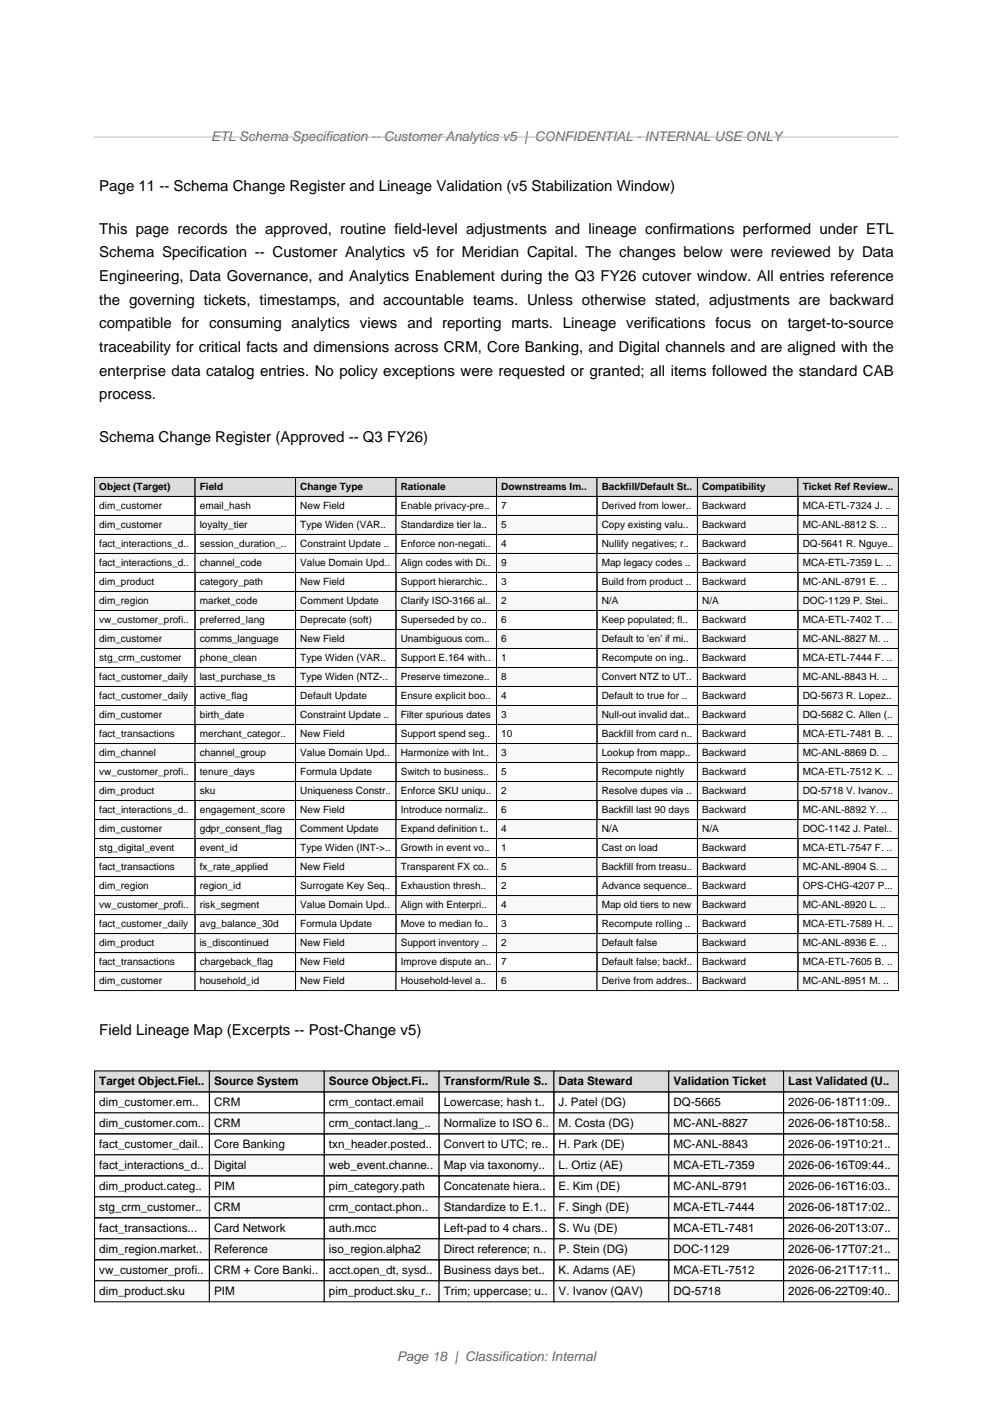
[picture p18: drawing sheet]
<svg xmlns="http://www.w3.org/2000/svg" width="210mm" height="297mm" viewBox="0 0 210 297" stroke-linecap="round" stroke-linejoin="round" font-family="sans-serif">
<defs><g id="words">
<g font-size="3.2">
<text x="21" y="40.5">Page 11 -- Schema Change Register and Lineage Validation (v5 Stabilization Window)</text>
<text x="21" y="49.5">This page records the approved, routine field-level adjustments and lineage confirmations performed under ETL</text>
<text x="21" y="54.5">Schema Specification -- Customer Analytics v5 for Meridian Capital. The changes below were reviewed by Data</text>
<text x="21" y="59.5">Engineering, Data Governance, and Analytics Enablement during the Q3 FY26 cutover window. All entries reference</text>
<text x="21" y="64.5">the governing tickets, timestamps, and accountable teams. Unless otherwise stated, adjustments are backward</text>
<text x="21" y="69.5">compatible for consuming analytics views and reporting marts. Lineage verifications focus on target-to-source</text>
<text x="21" y="74.5">traceability for critical facts and dimensions across CRM, Core Banking, and Digital channels and are aligned with the</text>
<text x="21" y="79.5">enterprise data catalog entries. No policy exceptions were requested or granted; all items followed the standard CAB</text>
<text x="21" y="84.5">process.</text>
<text x="21" y="93.5">Schema Change Register (Approved -- Q3 FY26)</text>
<text x="21" y="219">Field Lineage Map (Excerpts -- Post-Change v5)</text>
</g>
<g font-size="2.8" fill="#646464">
<text x="44.6" y="29.8">ETL Schema Specification -- Customer Analytics v5 | CONFIDENTIAL - INTERNAL USE ONLY</text>
<text x="84" y="287.8">Page 18 | Classification: Internal</text>
</g>
<g font-size="2.5">
<text x="21" y="229.5">Target Object.Fiel..</text>
<text x="21" y="233.9">dim_customer.em..</text>
<text x="45.3" y="229.5">Source System</text>
<text x="45.3" y="233.9">CRM</text>
<text x="69.6" y="229.5">Source Object.Fi..</text>
<text x="69.6" y="233.9">crm_contact.email</text>
<text x="93.9" y="229.5">Transform/Rule S..</text>
<text x="93.9" y="233.9">Lowercase; hash t..</text>
<text x="118.1" y="229.5">Data Steward</text>
<text x="118.1" y="233.9">J. Patel (DG)</text>
<text x="142.4" y="229.5">Validation Ticket</text>
<text x="142.4" y="233.9">DQ-5665</text>
<text x="166.7" y="229.5">Last Validated (U..</text>
<text x="166.7" y="233.9">2026-06-18T11:09..</text>
<text x="21" y="238.4">dim_customer.com..</text>
<text x="45.3" y="238.4">CRM</text>
<text x="69.6" y="238.4">crm_contact.lang_..</text>
<text x="93.9" y="238.4">Normalize to ISO 6..</text>
<text x="118.1" y="238.4">M. Costa (DG)</text>
<text x="142.4" y="238.4">MC-ANL-8827</text>
<text x="166.7" y="238.4">2026-06-18T10:58..</text>
<text x="21" y="242.8">fact_customer_dail..</text>
<text x="45.3" y="242.8">Core Banking</text>
<text x="69.6" y="242.8">txn_header.posted..</text>
<text x="93.9" y="242.8">Convert to UTC; re..</text>
<text x="118.1" y="242.8">H. Park (DE)</text>
<text x="142.4" y="242.8">MC-ANL-8843</text>
<text x="166.7" y="242.8">2026-06-19T10:21..</text>
<text x="21" y="247.3">fact_interactions_d..</text>
<text x="21" y="251.7">dim_product.categ..</text>
<text x="45.3" y="247.3">Digital</text>
<text x="45.3" y="251.7">PIM</text>
<text x="69.6" y="247.3">web_event.channe..</text>
<text x="69.6" y="251.7">pim_category.path</text>
<text x="93.9" y="247.3">Map via taxonomy..</text>
<text x="93.9" y="251.7">Concatenate hiera..</text>
<text x="118.1" y="247.3">L. Ortiz (AE)</text>
<text x="118.1" y="251.7">E. Kim (DE)</text>
<text x="142.4" y="247.3">MCA-ETL-7359</text>
<text x="142.4" y="251.7">MC-ANL-8791</text>
<text x="166.7" y="247.3">2026-06-16T09:44..</text>
<text x="166.7" y="251.7">2026-06-16T16:03..</text>
<text x="21" y="256.1">stg_crm_customer..</text>
<text x="45.3" y="256.1">CRM</text>
<text x="69.6" y="256.1">crm_contact.phon..</text>
<text x="93.9" y="256.1">Standardize to E.1..</text>
<text x="118.1" y="256.1">F. Singh (DE)</text>
<text x="142.4" y="256.1">MCA-ETL-7444</text>
<text x="166.7" y="256.1">2026-06-18T17:02..</text>
<text x="21" y="260.6">fact_transactions...</text>
<text x="45.3" y="260.6">Card Network</text>
<text x="69.6" y="260.6">auth.mcc</text>
<text x="93.9" y="260.6">Left-pad to 4 chars..</text>
<text x="118.1" y="260.6">S. Wu (DE)</text>
<text x="142.4" y="260.6">MCA-ETL-7481</text>
<text x="166.7" y="260.6">2026-06-20T13:07..</text>
<text x="21" y="265">dim_region.market..</text>
<text x="21" y="269.5">vw_customer_profi..</text>
<text x="45.3" y="265">Reference</text>
<text x="45.3" y="269.5">CRM + Core Banki..</text>
<text x="69.6" y="265">iso_region.alpha2</text>
<text x="69.6" y="269.5">acct.open_dt, sysd..</text>
<text x="93.9" y="265">Direct reference; n..</text>
<text x="93.9" y="269.5">Business days bet..</text>
<text x="118.1" y="265">P. Stein (DG)</text>
<text x="118.1" y="269.5">K. Adams (AE)</text>
<text x="142.4" y="265">DOC-1129</text>
<text x="142.4" y="269.5">MCA-ETL-7512</text>
<text x="166.7" y="265">2026-06-17T07:21..</text>
<text x="166.7" y="269.5">2026-06-21T17:11..</text>
<text x="21" y="273.9">dim_product.sku</text>
<text x="45.3" y="273.9">PIM</text>
<text x="69.6" y="273.9">pim_product.sku_r..</text>
<text x="93.9" y="273.9">Trim; uppercase; u..</text>
<text x="118.1" y="273.9">V. Ivanov (QAV)</text>
<text x="142.4" y="273.9">DQ-5718</text>
<text x="166.7" y="273.9">2026-06-22T09:40..</text>
</g>
<g font-size="2.1">
<text x="21" y="103.6">Object (Target)</text>
<text x="21" y="107.7">dim_customer</text>
<text x="42.2" y="103.6">Field</text>
<text x="42.2" y="107.7">email_hash</text>
<text x="63.5" y="103.6">Change Type</text>
<text x="63.5" y="107.7">New Field</text>
<text x="84.8" y="103.6">Rationale</text>
<text x="84.8" y="107.7">Enable privacy-pre..</text>
<text x="106" y="103.6">Downstreams Im..</text>
<text x="106" y="107.7">7</text>
<text x="127.3" y="103.6">Backfill/Default St..</text>
<text x="127.3" y="107.7">Derived from lower..</text>
<text x="148.5" y="103.6">Compatibility</text>
<text x="148.5" y="107.7">Backward</text>
<text x="169.7" y="103.6">Ticket Ref Review..</text>
<text x="169.7" y="107.7">MCA-ETL-7324 J. ..</text>
<text x="21" y="111.7">dim_customer</text>
<text x="42.2" y="111.7">loyalty_tier</text>
<text x="63.5" y="111.7">Type Widen (VAR..</text>
<text x="84.8" y="111.7">Standardize tier la..</text>
<text x="106" y="111.7">5</text>
<text x="127.3" y="111.7">Copy existing valu..</text>
<text x="148.5" y="111.7">Backward</text>
<text x="169.7" y="111.7">MC-ANL-8812 S. ..</text>
<text x="21" y="115.7">fact_interactions_d..</text>
<text x="21" y="119.7">fact_interactions_d..</text>
<text x="42.2" y="115.7">session_duration_..</text>
<text x="42.2" y="119.7">channel_code</text>
<text x="63.5" y="115.7">Constraint Update ..</text>
<text x="63.5" y="119.7">Value Domain Upd..</text>
<text x="84.8" y="115.7">Enforce non-negati..</text>
<text x="84.8" y="119.7">Align codes with Di..</text>
<text x="106" y="115.7">4</text>
<text x="106" y="119.7">9</text>
<text x="127.3" y="115.7">Nullify negatives; r..</text>
<text x="127.3" y="119.7">Map legacy codes ..</text>
<text x="148.5" y="115.7">Backward</text>
<text x="148.5" y="119.7">Backward</text>
<text x="169.7" y="115.7">DQ-5641 R. Nguye..</text>
<text x="169.7" y="119.7">MCA-ETL-7359 L. ..</text>
<text x="21" y="123.7">dim_product</text>
<text x="42.2" y="123.7">category_path</text>
<text x="63.5" y="123.7">New Field</text>
<text x="84.8" y="123.7">Support hierarchic..</text>
<text x="106" y="123.7">3</text>
<text x="127.3" y="123.7">Build from product ..</text>
<text x="148.5" y="123.7">Backward</text>
<text x="169.7" y="123.7">MC-ANL-8791 E. ..</text>
<text x="21" y="127.8">dim_region</text>
<text x="21" y="131.8">vw_customer_profi..</text>
<text x="42.2" y="127.8">market_code</text>
<text x="42.2" y="131.8">preferred_lang</text>
<text x="63.5" y="127.8">Comment Update</text>
<text x="63.5" y="131.8">Deprecate (soft)</text>
<text x="84.8" y="127.8">Clarify ISO-3166 al..</text>
<text x="84.8" y="131.8">Superseded by co..</text>
<text x="106" y="127.8">2</text>
<text x="106" y="131.8">6</text>
<text x="127.3" y="127.8">N/A</text>
<text x="127.3" y="131.8">Keep populated; fl..</text>
<text x="148.5" y="127.8">N/A</text>
<text x="148.5" y="131.8">Backward</text>
<text x="169.7" y="127.8">DOC-1129 P. Stei..</text>
<text x="169.7" y="131.8">MCA-ETL-7402 T. ..</text>
<text x="21" y="135.8">dim_customer</text>
<text x="42.2" y="135.8">comms_language</text>
<text x="63.5" y="135.8">New Field</text>
<text x="84.8" y="135.8">Unambiguous com..</text>
<text x="106" y="135.8">6</text>
<text x="127.3" y="135.8">Default to 'en' if mi..</text>
<text x="148.5" y="135.8">Backward</text>
<text x="169.7" y="135.8">MC-ANL-8827 M. ..</text>
<text x="21" y="139.8">stg_crm_customer</text>
<text x="21" y="143.8">fact_customer_daily</text>
<text x="42.2" y="139.8">phone_clean</text>
<text x="42.2" y="143.8">last_purchase_ts</text>
<text x="63.5" y="139.8">Type Widen (VAR..</text>
<text x="63.5" y="143.8">Type Widen (NTZ-..</text>
<text x="84.8" y="139.8">Support E.164 with..</text>
<text x="84.8" y="143.8">Preserve timezone..</text>
<text x="106" y="139.8">1</text>
<text x="106" y="143.8">8</text>
<text x="127.3" y="139.8">Recompute on ing..</text>
<text x="127.3" y="143.8">Convert NTZ to UT..</text>
<text x="148.5" y="139.8">Backward</text>
<text x="148.5" y="143.8">Backward</text>
<text x="169.7" y="139.8">MCA-ETL-7444 F. ..</text>
<text x="169.7" y="143.8">MC-ANL-8843 H. ..</text>
<text x="21" y="147.9">fact_customer_daily</text>
<text x="42.2" y="147.9">active_flag</text>
<text x="63.5" y="147.9">Default Update</text>
<text x="84.8" y="147.9">Ensure explicit boo..</text>
<text x="106" y="147.9">4</text>
<text x="127.3" y="147.9">Default to true for ..</text>
<text x="148.5" y="147.9">Backward</text>
<text x="169.7" y="147.9">DQ-5673 R. Lopez..</text>
<text x="21" y="151.9">dim_customer</text>
<text x="21" y="155.9">fact_transactions</text>
<text x="42.2" y="151.9">birth_date</text>
<text x="42.2" y="155.9">merchant_categor..</text>
<text x="63.5" y="151.9">Constraint Update ..</text>
<text x="63.5" y="155.9">New Field</text>
<text x="84.8" y="151.9">Filter spurious dates</text>
<text x="84.8" y="155.9">Support spend seg..</text>
<text x="106" y="151.9">3</text>
<text x="106" y="155.9">10</text>
<text x="127.3" y="151.9">Null-out invalid dat..</text>
<text x="127.3" y="155.9">Backfill from card n..</text>
<text x="148.5" y="151.9">Backward</text>
<text x="148.5" y="155.9">Backward</text>
<text x="169.7" y="151.9">DQ-5682 C. Allen (..</text>
<text x="169.7" y="155.9">MCA-ETL-7481 B. ..</text>
<text x="21" y="159.9">dim_channel</text>
<text x="42.2" y="159.9">channel_group</text>
<text x="63.5" y="159.9">Value Domain Upd..</text>
<text x="84.8" y="159.9">Harmonize with Int..</text>
<text x="106" y="159.9">3</text>
<text x="127.3" y="159.9">Lookup from mapp..</text>
<text x="148.5" y="159.9">Backward</text>
<text x="169.7" y="159.9">MC-ANL-8869 D. ..</text>
<text x="21" y="163.9">vw_customer_profi..</text>
<text x="21" y="168">dim_product</text>
<text x="42.2" y="163.9">tenure_days</text>
<text x="42.2" y="168">sku</text>
<text x="63.5" y="163.9">Formula Update</text>
<text x="63.5" y="168">Uniqueness Constr..</text>
<text x="84.8" y="163.9">Switch to business..</text>
<text x="84.8" y="168">Enforce SKU uniqu..</text>
<text x="106" y="163.9">5</text>
<text x="106" y="168">2</text>
<text x="127.3" y="163.9">Recompute nightly</text>
<text x="127.3" y="168">Resolve dupes via ..</text>
<text x="148.5" y="163.9">Backward</text>
<text x="148.5" y="168">Backward</text>
<text x="169.7" y="163.9">MCA-ETL-7512 K. ..</text>
<text x="169.7" y="168">DQ-5718 V. Ivanov..</text>
<text x="21" y="172">fact_interactions_d..</text>
<text x="42.2" y="172">engagement_score</text>
<text x="63.5" y="172">New Field</text>
<text x="84.8" y="172">Introduce normaliz..</text>
<text x="106" y="172">6</text>
<text x="127.3" y="172">Backfill last 90 days</text>
<text x="148.5" y="172">Backward</text>
<text x="169.7" y="172">MC-ANL-8892 Y. ..</text>
<text x="21" y="176">dim_customer</text>
<text x="42.2" y="176">gdpr_consent_flag</text>
<text x="63.5" y="176">Comment Update</text>
<text x="84.8" y="176">Expand definition t..</text>
<text x="106" y="176">4</text>
<text x="127.3" y="176">N/A</text>
<text x="148.5" y="176">N/A</text>
<text x="169.7" y="176">DOC-1142 J. Patel..</text>
<text x="21" y="180">stg_digital_event</text>
<text x="21" y="184">fact_transactions</text>
<text x="42.2" y="180">event_id</text>
<text x="42.2" y="184">fx_rate_applied</text>
<text x="63.5" y="180">Type Widen (INT-&gt;..</text>
<text x="63.5" y="184">New Field</text>
<text x="84.8" y="180">Growth in event vo..</text>
<text x="84.8" y="184">Transparent FX co..</text>
<text x="106" y="180">1</text>
<text x="106" y="184">5</text>
<text x="127.3" y="180">Cast on load</text>
<text x="127.3" y="184">Backfill from treasu..</text>
<text x="148.5" y="180">Backward</text>
<text x="148.5" y="184">Backward</text>
<text x="169.7" y="180">MCA-ETL-7547 F. ..</text>
<text x="169.7" y="184">MC-ANL-8904 S. ..</text>
<text x="21" y="188.1">dim_region</text>
<text x="42.2" y="188.1">region_id</text>
<text x="63.5" y="188.1">Surrogate Key Seq..</text>
<text x="84.8" y="188.1">Exhaustion thresh..</text>
<text x="106" y="188.1">2</text>
<text x="127.3" y="188.1">Advance sequence..</text>
<text x="148.5" y="188.1">Backward</text>
<text x="169.7" y="188.1">OPS-CHG-4207 P...</text>
<text x="21" y="192.1">vw_customer_profi..</text>
<text x="21" y="196.1">fact_customer_daily</text>
<text x="42.2" y="192.1">risk_segment</text>
<text x="42.2" y="196.1">avg_balance_30d</text>
<text x="63.5" y="192.1">Value Domain Upd..</text>
<text x="63.5" y="196.1">Formula Update</text>
<text x="84.8" y="192.1">Align with Enterpri..</text>
<text x="84.8" y="196.1">Move to median fo..</text>
<text x="106" y="192.1">4</text>
<text x="106" y="196.1">3</text>
<text x="127.3" y="192.1">Map old tiers to new</text>
<text x="127.3" y="196.1">Recompute rolling ..</text>
<text x="148.5" y="192.1">Backward</text>
<text x="148.5" y="196.1">Backward</text>
<text x="169.7" y="192.1">MC-ANL-8920 L. ..</text>
<text x="169.7" y="196.1">MCA-ETL-7589 H. ..</text>
<text x="21" y="200.1">dim_product</text>
<text x="42.2" y="200.1">is_discontinued</text>
<text x="63.5" y="200.1">New Field</text>
<text x="84.8" y="200.1">Support inventory ..</text>
<text x="106" y="200.1">2</text>
<text x="127.3" y="200.1">Default false</text>
<text x="148.5" y="200.1">Backward</text>
<text x="169.7" y="200.1">MC-ANL-8936 E. ..</text>
<text x="21" y="204.1">fact_transactions</text>
<text x="21" y="208.2">dim_customer</text>
<text x="42.2" y="204.1">chargeback_flag</text>
<text x="42.2" y="208.2">household_id</text>
<text x="63.5" y="204.1">New Field</text>
<text x="63.5" y="208.2">New Field</text>
<text x="84.8" y="204.1">Improve dispute an..</text>
<text x="84.8" y="208.2">Household-level a..</text>
<text x="106" y="204.1">7</text>
<text x="106" y="208.2">6</text>
<text x="127.3" y="204.1">Default false; backf..</text>
<text x="127.3" y="208.2">Derive from addres..</text>
<text x="148.5" y="204.1">Backward</text>
<text x="148.5" y="208.2">Backward</text>
<text x="169.7" y="204.1">MCA-ETL-7605 B. ..</text>
<text x="169.7" y="208.2">MC-ANL-8951 M. ..</text>
</g>
</g></defs>
<path d="M20 29h170" fill="none" stroke="#b4b4b4" stroke-width=".21"/>
<g fill="#dcdcdc" stroke="#000" stroke-width=".21">
<path d="M20 101h21.3v4h-21.3z"/>
<path d="M41.3 101h21.2v4h-21.2z"/>
<path d="M62.5 101h21.3v4h-21.3z"/>
<path d="M83.7 101h21.3v4h-21.3z"/>
<path d="M105 101h21.3v4h-21.3z"/>
<path d="M126.3 101h21.2v4h-21.2z"/>
<path d="M147.5 101h21.3v4h-21.3z"/>
<path d="M168.8 101h21.2v4h-21.2z"/>
</g>
<path d="M20 105h21.3v4h-21.3zM41.3 105h21.2v4h-21.2zM62.5 105h21.3v4h-21.3zM83.7 105h21.3v4h-21.3zM105 105h21.3v4h-21.3zM126.3 105h21.2v4h-21.2zM147.5 105h21.3v4h-21.3zM168.8 105h21.2v4h-21.2z" fill="none" stroke="#000" stroke-width=".21"/>
<g fill="#f8f8f8" stroke="#000" stroke-width=".21">
<path d="M20 109h21.3v4.1h-21.3z"/>
<path d="M41.3 109h21.2v4.1h-21.2z"/>
<path d="M62.5 109h21.3v4.1h-21.3z"/>
<path d="M83.7 109h21.3v4.1h-21.3z"/>
<path d="M105 109h21.3v4.1h-21.3z"/>
<path d="M126.3 109h21.2v4.1h-21.2z"/>
<path d="M147.5 109h21.3v4.1h-21.3z"/>
<path d="M168.8 109h21.2v4.1h-21.2z"/>
</g>
<path d="M20 113.1h21.3v4h-21.3zM41.3 113.1h21.2v4h-21.2zM62.5 113.1h21.3v4h-21.3zM83.7 113.1h21.3v4h-21.3zM105 113.1h21.3v4h-21.3zM126.3 113.1h21.2v4h-21.2zM147.5 113.1h21.3v4h-21.3zM168.8 113.1h21.2v4h-21.2z" fill="none" stroke="#000" stroke-width=".21"/>
<g fill="#f8f8f8" stroke="#000" stroke-width=".21">
<path d="M20 117.1h21.3v4h-21.3z"/>
<path d="M41.3 117.1h21.2v4h-21.2z"/>
<path d="M62.5 117.1h21.3v4h-21.3z"/>
<path d="M83.7 117.1h21.3v4h-21.3z"/>
<path d="M105 117.1h21.3v4h-21.3z"/>
<path d="M126.3 117.1h21.2v4h-21.2z"/>
<path d="M147.5 117.1h21.3v4h-21.3z"/>
<path d="M168.8 117.1h21.2v4h-21.2z"/>
</g>
<path d="M20 121.1h21.3v4h-21.3zM41.3 121.1h21.2v4h-21.2zM62.5 121.1h21.3v4h-21.3zM83.7 121.1h21.3v4h-21.3zM105 121.1h21.3v4h-21.3zM126.3 121.1h21.2v4h-21.2zM147.5 121.1h21.3v4h-21.3zM168.8 121.1h21.2v4h-21.2z" fill="none" stroke="#000" stroke-width=".21"/>
<g fill="#f8f8f8" stroke="#000" stroke-width=".21">
<path d="M20 125.1h21.3v4h-21.3z"/>
<path d="M41.3 125.1h21.2v4h-21.2z"/>
<path d="M62.5 125.1h21.3v4h-21.3z"/>
<path d="M83.7 125.1h21.3v4h-21.3z"/>
<path d="M105 125.1h21.3v4h-21.3z"/>
<path d="M126.3 125.1h21.2v4h-21.2z"/>
<path d="M147.5 125.1h21.3v4h-21.3z"/>
<path d="M168.8 125.1h21.2v4h-21.2z"/>
</g>
<path d="M20 129.1h21.3v4.1h-21.3zM41.3 129.1h21.2v4.1h-21.2zM62.5 129.1h21.3v4.1h-21.3zM83.7 129.1h21.3v4.1h-21.3zM105 129.1h21.3v4.1h-21.3zM126.3 129.1h21.2v4.1h-21.2zM147.5 129.1h21.3v4.1h-21.3zM168.8 129.1h21.2v4.1h-21.2z" fill="none" stroke="#000" stroke-width=".21"/>
<g fill="#f8f8f8" stroke="#000" stroke-width=".21">
<path d="M20 133.2h21.3v4h-21.3z"/>
<path d="M41.3 133.2h21.2v4h-21.2z"/>
<path d="M62.5 133.2h21.3v4h-21.3z"/>
<path d="M83.7 133.2h21.3v4h-21.3z"/>
<path d="M105 133.2h21.3v4h-21.3z"/>
<path d="M126.3 133.2h21.2v4h-21.2z"/>
<path d="M147.5 133.2h21.3v4h-21.3z"/>
<path d="M168.8 133.2h21.2v4h-21.2z"/>
</g>
<path d="M20 137.2h21.3v4h-21.3zM41.3 137.2h21.2v4h-21.2zM62.5 137.2h21.3v4h-21.3zM83.7 137.2h21.3v4h-21.3zM105 137.2h21.3v4h-21.3zM126.3 137.2h21.2v4h-21.2zM147.5 137.2h21.3v4h-21.3zM168.8 137.2h21.2v4h-21.2z" fill="none" stroke="#000" stroke-width=".21"/>
<g fill="#f8f8f8" stroke="#000" stroke-width=".21">
<path d="M20 141.2h21.3v4h-21.3z"/>
<path d="M41.3 141.2h21.2v4h-21.2z"/>
<path d="M62.5 141.2h21.3v4h-21.3z"/>
<path d="M83.7 141.2h21.3v4h-21.3z"/>
<path d="M105 141.2h21.3v4h-21.3z"/>
<path d="M126.3 141.2h21.2v4h-21.2z"/>
<path d="M147.5 141.2h21.3v4h-21.3z"/>
<path d="M168.8 141.2h21.2v4h-21.2z"/>
</g>
<path d="M20 145.2h21.3v4h-21.3zM41.3 145.2h21.2v4h-21.2zM62.5 145.2h21.3v4h-21.3zM83.7 145.2h21.3v4h-21.3zM105 145.2h21.3v4h-21.3zM126.3 145.2h21.2v4h-21.2zM147.5 145.2h21.3v4h-21.3zM168.8 145.2h21.2v4h-21.2z" fill="none" stroke="#000" stroke-width=".21"/>
<g fill="#f8f8f8" stroke="#000" stroke-width=".21">
<path d="M20 149.2h21.3v4.1h-21.3z"/>
<path d="M41.3 149.2h21.2v4.1h-21.2z"/>
<path d="M62.5 149.2h21.3v4.1h-21.3z"/>
<path d="M83.7 149.2h21.3v4.1h-21.3z"/>
<path d="M105 149.2h21.3v4.1h-21.3z"/>
<path d="M126.3 149.2h21.2v4.1h-21.2z"/>
<path d="M147.5 149.2h21.3v4.1h-21.3z"/>
<path d="M168.8 149.2h21.2v4.1h-21.2z"/>
</g>
<path d="M20 153.3h21.3v4h-21.3zM41.3 153.3h21.2v4h-21.2zM62.5 153.3h21.3v4h-21.3zM83.7 153.3h21.3v4h-21.3zM105 153.3h21.3v4h-21.3zM126.3 153.3h21.2v4h-21.2zM147.5 153.3h21.3v4h-21.3zM168.8 153.3h21.2v4h-21.2z" fill="none" stroke="#000" stroke-width=".21"/>
<g fill="#f8f8f8" stroke="#000" stroke-width=".21">
<path d="M20 157.3h21.3v4h-21.3z"/>
<path d="M41.3 157.3h21.2v4h-21.2z"/>
<path d="M62.5 157.3h21.3v4h-21.3z"/>
<path d="M83.7 157.3h21.3v4h-21.3z"/>
<path d="M105 157.3h21.3v4h-21.3z"/>
<path d="M126.3 157.3h21.2v4h-21.2z"/>
<path d="M147.5 157.3h21.3v4h-21.3z"/>
<path d="M168.8 157.3h21.2v4h-21.2z"/>
</g>
<path d="M20 161.3h21.3v4h-21.3zM41.3 161.3h21.2v4h-21.2zM62.5 161.3h21.3v4h-21.3zM83.7 161.3h21.3v4h-21.3zM105 161.3h21.3v4h-21.3zM126.3 161.3h21.2v4h-21.2zM147.5 161.3h21.3v4h-21.3zM168.8 161.3h21.2v4h-21.2z" fill="none" stroke="#000" stroke-width=".21"/>
<g fill="#f8f8f8" stroke="#000" stroke-width=".21">
<path d="M20 165.3h21.3v4h-21.3z"/>
<path d="M41.3 165.3h21.2v4h-21.2z"/>
<path d="M62.5 165.3h21.3v4h-21.3z"/>
<path d="M83.7 165.3h21.3v4h-21.3z"/>
<path d="M105 165.3h21.3v4h-21.3z"/>
<path d="M126.3 165.3h21.2v4h-21.2z"/>
<path d="M147.5 165.3h21.3v4h-21.3z"/>
<path d="M168.8 165.3h21.2v4h-21.2z"/>
</g>
<path d="M20 169.3h21.3v4.1h-21.3zM41.3 169.3h21.2v4.1h-21.2zM62.5 169.3h21.3v4.1h-21.3zM83.7 169.3h21.3v4.1h-21.3zM105 169.3h21.3v4.1h-21.3zM126.3 169.3h21.2v4.1h-21.2zM147.5 169.3h21.3v4.1h-21.3zM168.8 169.3h21.2v4.1h-21.2z" fill="none" stroke="#000" stroke-width=".21"/>
<g fill="#f8f8f8" stroke="#000" stroke-width=".21">
<path d="M20 173.4h21.3v4h-21.3z"/>
<path d="M41.3 173.4h21.2v4h-21.2z"/>
<path d="M62.5 173.4h21.3v4h-21.3z"/>
<path d="M83.7 173.4h21.3v4h-21.3z"/>
<path d="M105 173.4h21.3v4h-21.3z"/>
<path d="M126.3 173.4h21.2v4h-21.2z"/>
<path d="M147.5 173.4h21.3v4h-21.3z"/>
<path d="M168.8 173.4h21.2v4h-21.2z"/>
</g>
<path d="M20 177.4h21.3v4h-21.3zM41.3 177.4h21.2v4h-21.2zM62.5 177.4h21.3v4h-21.3zM83.7 177.4h21.3v4h-21.3zM105 177.4h21.3v4h-21.3zM126.3 177.4h21.2v4h-21.2zM147.5 177.4h21.3v4h-21.3zM168.8 177.4h21.2v4h-21.2z" fill="none" stroke="#000" stroke-width=".21"/>
<g fill="#f8f8f8" stroke="#000" stroke-width=".21">
<path d="M20 181.4h21.3v4h-21.3z"/>
<path d="M41.3 181.4h21.2v4h-21.2z"/>
<path d="M62.5 181.4h21.3v4h-21.3z"/>
<path d="M83.7 181.4h21.3v4h-21.3z"/>
<path d="M105 181.4h21.3v4h-21.3z"/>
<path d="M126.3 181.4h21.2v4h-21.2z"/>
<path d="M147.5 181.4h21.3v4h-21.3z"/>
<path d="M168.8 181.4h21.2v4h-21.2z"/>
</g>
<path d="M20 185.4h21.3v4h-21.3zM41.3 185.4h21.2v4h-21.2zM62.5 185.4h21.3v4h-21.3zM83.7 185.4h21.3v4h-21.3zM105 185.4h21.3v4h-21.3zM126.3 185.4h21.2v4h-21.2zM147.5 185.4h21.3v4h-21.3zM168.8 185.4h21.2v4h-21.2z" fill="none" stroke="#000" stroke-width=".21"/>
<g fill="#f8f8f8" stroke="#000" stroke-width=".21">
<path d="M20 189.4h21.3v4.1h-21.3z"/>
<path d="M41.3 189.4h21.2v4.1h-21.2z"/>
<path d="M62.5 189.4h21.3v4.1h-21.3z"/>
<path d="M83.7 189.4h21.3v4.1h-21.3z"/>
<path d="M105 189.4h21.3v4.1h-21.3z"/>
<path d="M126.3 189.4h21.2v4.1h-21.2z"/>
<path d="M147.5 189.4h21.3v4.1h-21.3z"/>
<path d="M168.8 189.4h21.2v4.1h-21.2z"/>
</g>
<path d="M20 193.5h21.3v4h-21.3zM41.3 193.5h21.2v4h-21.2zM62.5 193.5h21.3v4h-21.3zM83.7 193.5h21.3v4h-21.3zM105 193.5h21.3v4h-21.3zM126.3 193.5h21.2v4h-21.2zM147.5 193.5h21.3v4h-21.3zM168.8 193.5h21.2v4h-21.2z" fill="none" stroke="#000" stroke-width=".21"/>
<g fill="#f8f8f8" stroke="#000" stroke-width=".21">
<path d="M20 197.5h21.3v4h-21.3z"/>
<path d="M41.3 197.5h21.2v4h-21.2z"/>
<path d="M62.5 197.5h21.3v4h-21.3z"/>
<path d="M83.7 197.5h21.3v4h-21.3z"/>
<path d="M105 197.5h21.3v4h-21.3z"/>
<path d="M126.3 197.5h21.2v4h-21.2z"/>
<path d="M147.5 197.5h21.3v4h-21.3z"/>
<path d="M168.8 197.5h21.2v4h-21.2z"/>
</g>
<path d="M20 201.5h21.3v4h-21.3zM41.3 201.5h21.2v4h-21.2zM62.5 201.5h21.3v4h-21.3zM83.7 201.5h21.3v4h-21.3zM105 201.5h21.3v4h-21.3zM126.3 201.5h21.2v4h-21.2zM147.5 201.5h21.3v4h-21.3zM168.8 201.5h21.2v4h-21.2z" fill="none" stroke="#000" stroke-width=".21"/>
<g fill="#f8f8f8" stroke="#000" stroke-width=".21">
<path d="M20 205.5h21.3v4h-21.3z"/>
<path d="M41.3 205.5h21.2v4h-21.2z"/>
<path d="M62.5 205.5h21.3v4h-21.3z"/>
<path d="M83.7 205.5h21.3v4h-21.3z"/>
<path d="M105 205.5h21.3v4h-21.3z"/>
<path d="M126.3 205.5h21.2v4h-21.2z"/>
<path d="M147.5 205.5h21.3v4h-21.3z"/>
<path d="M168.8 205.5h21.2v4h-21.2z"/>
</g>
<g fill="#dcdcdc" stroke="#000" stroke-width=".21">
<path d="M20 226.5h24.3v4.5h-24.3z"/>
<path d="M44.3 226.5h24.3v4.5h-24.3z"/>
<path d="M68.6 226.5h24.3v4.5h-24.3z"/>
<path d="M92.9 226.5h24.2v4.5h-24.2z"/>
<path d="M117.1 226.5h24.3v4.5h-24.3z"/>
<path d="M141.4 226.5h24.3v4.5h-24.3z"/>
<path d="M165.7 226.5h24.3v4.5h-24.3z"/>
</g>
<path d="M20 231h24.3v4.4h-24.3zM44.3 231h24.3v4.4h-24.3zM68.6 231h24.3v4.4h-24.3zM92.9 231h24.2v4.4h-24.2zM117.1 231h24.3v4.4h-24.3zM141.4 231h24.3v4.4h-24.3zM165.7 231h24.3v4.4h-24.3z" fill="none" stroke="#000" stroke-width=".21"/>
<g fill="#f8f8f8" stroke="#000" stroke-width=".21">
<path d="M20 235.4h24.3v4.5h-24.3z"/>
<path d="M44.3 235.4h24.3v4.5h-24.3z"/>
<path d="M68.6 235.4h24.3v4.5h-24.3z"/>
<path d="M92.9 235.4h24.2v4.5h-24.2z"/>
<path d="M117.1 235.4h24.3v4.5h-24.3z"/>
<path d="M141.4 235.4h24.3v4.5h-24.3z"/>
<path d="M165.7 235.4h24.3v4.5h-24.3z"/>
</g>
<path d="M20 239.9h24.3v4.4h-24.3zM44.3 239.9h24.3v4.4h-24.3zM68.6 239.9h24.3v4.4h-24.3zM92.9 239.9h24.2v4.4h-24.2zM117.1 239.9h24.3v4.4h-24.3zM141.4 239.9h24.3v4.4h-24.3zM165.7 239.9h24.3v4.4h-24.3z" fill="none" stroke="#000" stroke-width=".21"/>
<g fill="#f8f8f8" stroke="#000" stroke-width=".21">
<path d="M20 244.3h24.3v4.4h-24.3z"/>
<path d="M44.3 244.3h24.3v4.4h-24.3z"/>
<path d="M68.6 244.3h24.3v4.4h-24.3z"/>
<path d="M92.9 244.3h24.2v4.4h-24.2z"/>
<path d="M117.1 244.3h24.3v4.4h-24.3z"/>
<path d="M141.4 244.3h24.3v4.4h-24.3z"/>
<path d="M165.7 244.3h24.3v4.4h-24.3z"/>
</g>
<path d="M20 248.7h24.3v4.5h-24.3zM44.3 248.7h24.3v4.5h-24.3zM68.6 248.7h24.3v4.5h-24.3zM92.9 248.7h24.2v4.5h-24.2zM117.1 248.7h24.3v4.5h-24.3zM141.4 248.7h24.3v4.5h-24.3zM165.7 248.7h24.3v4.5h-24.3z" fill="none" stroke="#000" stroke-width=".21"/>
<g fill="#f8f8f8" stroke="#000" stroke-width=".21">
<path d="M20 253.2h24.3v4.4h-24.3z"/>
<path d="M44.3 253.2h24.3v4.4h-24.3z"/>
<path d="M68.6 253.2h24.3v4.4h-24.3z"/>
<path d="M92.9 253.2h24.2v4.4h-24.2z"/>
<path d="M117.1 253.2h24.3v4.4h-24.3z"/>
<path d="M141.4 253.2h24.3v4.4h-24.3z"/>
<path d="M165.7 253.2h24.3v4.4h-24.3z"/>
</g>
<path d="M20 257.6h24.3v4.5h-24.3zM44.3 257.6h24.3v4.5h-24.3zM68.6 257.6h24.3v4.5h-24.3zM92.9 257.6h24.2v4.5h-24.2zM117.1 257.6h24.3v4.5h-24.3zM141.4 257.6h24.3v4.5h-24.3zM165.7 257.6h24.3v4.5h-24.3z" fill="none" stroke="#000" stroke-width=".21"/>
<g fill="#f8f8f8" stroke="#000" stroke-width=".21">
<path d="M20 262.1h24.3v4.4h-24.3z"/>
<path d="M44.3 262.1h24.3v4.4h-24.3z"/>
<path d="M68.6 262.1h24.3v4.4h-24.3z"/>
<path d="M92.9 262.1h24.2v4.4h-24.2z"/>
<path d="M117.1 262.1h24.3v4.4h-24.3z"/>
<path d="M141.4 262.1h24.3v4.4h-24.3z"/>
<path d="M165.7 262.1h24.3v4.4h-24.3z"/>
</g>
<path d="M20 266.5h24.3v4.4h-24.3zM44.3 266.5h24.3v4.4h-24.3zM68.6 266.5h24.3v4.4h-24.3zM92.9 266.5h24.2v4.4h-24.2zM117.1 266.5h24.3v4.4h-24.3zM141.4 266.5h24.3v4.4h-24.3zM165.7 266.5h24.3v4.4h-24.3z" fill="none" stroke="#000" stroke-width=".21"/>
<g fill="#f8f8f8" stroke="#000" stroke-width=".21">
<path d="M20 270.9h24.3v4.5h-24.3z"/>
<path d="M44.3 270.9h24.3v4.5h-24.3z"/>
<path d="M68.6 270.9h24.3v4.5h-24.3z"/>
<path d="M92.9 270.9h24.2v4.5h-24.2z"/>
<path d="M117.1 270.9h24.3v4.5h-24.3z"/>
<path d="M141.4 270.9h24.3v4.5h-24.3z"/>
<path d="M165.7 270.9h24.3v4.5h-24.3z"/>
</g>
<use href="#words"/>
</svg>
